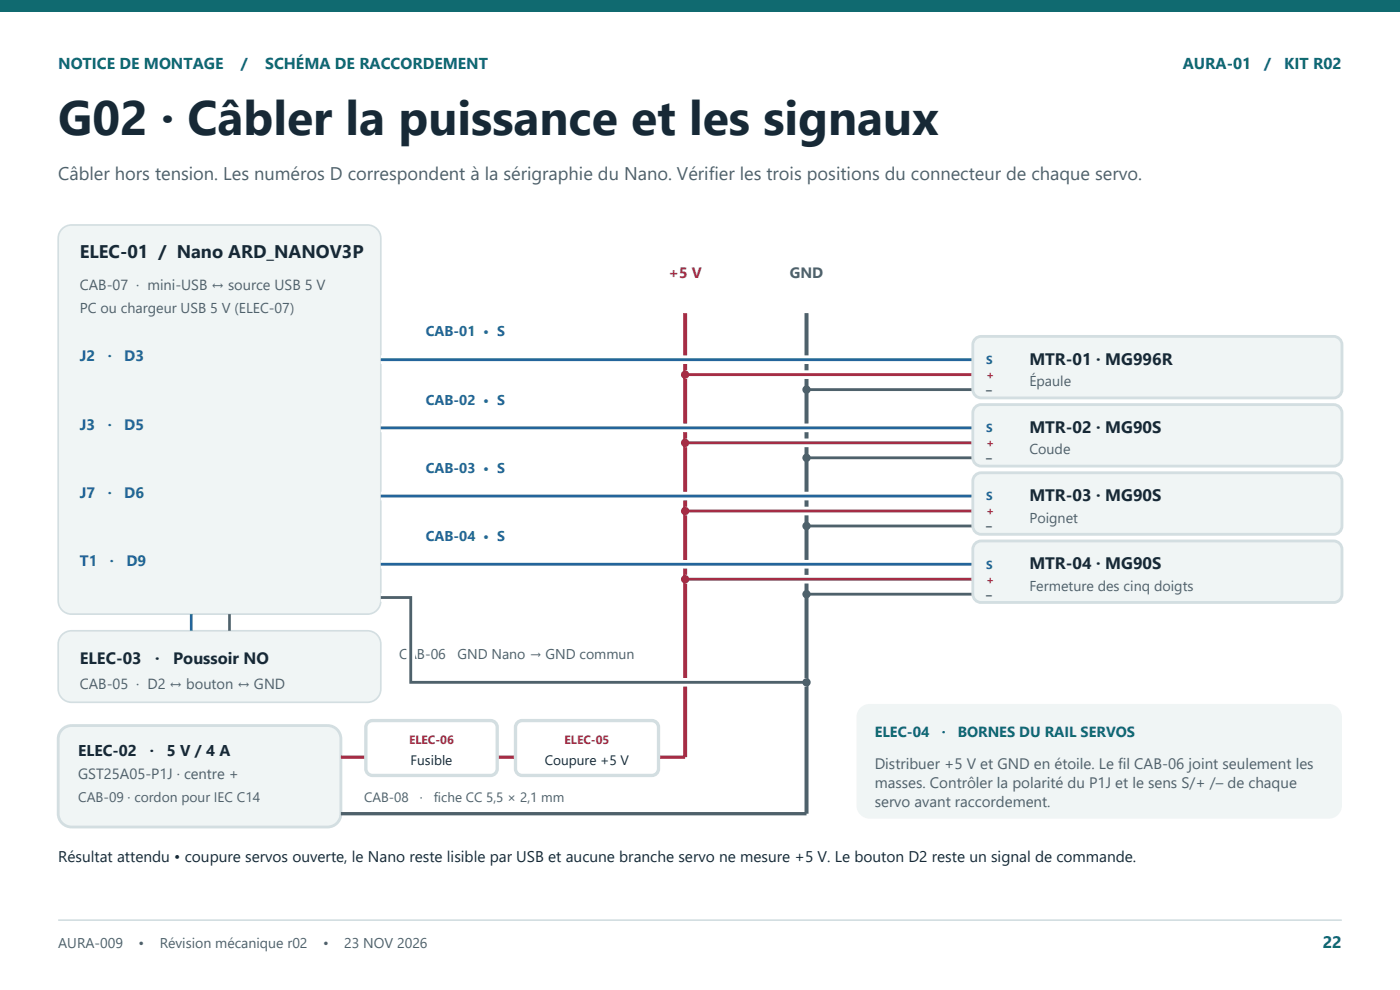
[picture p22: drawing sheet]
<svg xmlns="http://www.w3.org/2000/svg" width="297mm" height="210mm" viewBox="0 0 297 210" stroke-linecap="round" stroke-linejoin="round" font-family="sans-serif">
<defs><g id="words">
<text font-size="10.2" fill="#172936" x="12.3" y="28.7">G02 · Câbler la puissance et les signaux</text>
<text font-size="3.9" fill="#4e616b" x="12.3" y="38.2">Câbler hors tension. Les numéros D correspondent à la sérigraphie du Nano. Vérifier les trois positions du connecteur de chaque servo.</text>
<text font-size="3.9" fill="#172936" x="16.9" y="54.8">ELEC-01 / Nano ARD_NANOV3P</text>
<g font-size="3.5" fill="#172936">
<text x="218.4" y="77.4">MTR-01 · MG996R</text>
<text x="218.4" y="91.8">MTR-02 · MG90S</text>
<text x="218.4" y="106.3">MTR-03 · MG90S</text>
<text x="218.4" y="120.7">MTR-04 · MG90S</text>
<text x="16.9" y="140.9">ELEC-03</text>
<text x="32.9" y="140.9">·</text>
<text x="36.7" y="140.9">Poussoir NO</text>
</g>
<text font-size="3.5" fill="#106a70" x="280.6" y="201.2">22</text>
<g font-size="3.4" fill="#106a70">
<text x="12.3" y="14.6">NOTICE DE MONTAGE</text>
<text x="51.1" y="14.6">/</text>
<text x="56.3" y="14.6">SCHÉMA DE RACCORDEMENT</text>
<text x="250.9" y="14.6">AURA-01</text>
<text x="268.2" y="14.6">/</text>
<text x="272.5" y="14.6">KIT R02</text>
</g>
<g font-size="3.3" fill="#172936">
<text x="16.6" y="160.3">ELEC-02</text>
<text x="31.8" y="160.3">·</text>
<text x="35.4" y="160.3">5 V / 4 A</text>
<text x="12.3" y="182.9">Résultat attendu • coupure servos ouverte, le Nano reste lisible par USB et aucune branche servo ne mesure +5 V. Le bouton D2 reste un signal de commande.</text>
</g>
<text font-size="3.2" fill="#a52d45" x="141.8" y="59">+5 V</text>
<g font-size="3.2" fill="#4e616b">
<text x="167.5" y="59">GND</text>
<text x="185.6" y="163.1">Distribuer +5 V et GND en étoile. Le fil CAB-06 joint seulement les</text>
<text x="185.6" y="167.2">masses. Contrôler la polarité du P1J et le sens S/+ /– de chaque</text>
<text x="185.6" y="171.3">servo avant raccordement.</text>
</g>
<g font-size="3.2" fill="#23659b">
<text x="16.9" y="76.6">J2</text>
<text x="22.9" y="76.6">·</text>
<text x="26.4" y="76.6">D3</text>
<text x="16.9" y="91.1">J3</text>
<text x="22.9" y="91.1">·</text>
<text x="26.4" y="91.1">D5</text>
<text x="16.9" y="105.6">J7</text>
<text x="22.9" y="105.6">·</text>
<text x="26.4" y="105.6">D6</text>
<text x="16.9" y="120">T1</text>
<text x="23.3" y="120">·</text>
<text x="26.8" y="120">D9</text>
</g>
<g font-size="3.1" fill="#4e616b">
<text x="16.9" y="61.5">CAB-07 · mini-USB ↔ source USB 5 V</text>
<text x="16.9" y="146.1">CAB-05 · D2 ↔ bouton ↔ GND</text>
<text x="16.6" y="165.2">GST25A05-P1J · centre +</text>
</g>
<g font-size="3.1" fill="#106a70">
<text x="185.6" y="156.4">ELEC-04</text>
<text x="199.8" y="156.4">·</text>
<text x="203.2" y="156.4">BORNES DU RAIL SERVOS</text>
</g>
<g font-size="3" fill="#4e616b">
<text x="16.9" y="66.4">PC ou chargeur USB 5 V (ELEC-07)</text>
<text x="218.4" y="81.9">Épaule</text>
<text x="218.4" y="96.4">Coude</text>
<text x="218.4" y="110.9">Poignet</text>
<text x="218.4" y="125.3">Fermeture des cinq doigts</text>
<text x="84.7" y="139.8">CAB-06</text>
<text x="97.1" y="139.8">GND Nano → GND commun</text>
<text x="12.3" y="201.2">AURA-009</text>
<text x="29.4" y="201.2">•</text>
<text x="33.9" y="201.2">Révision mécanique r02</text>
<text x="68.5" y="201.2">•</text>
<text x="73" y="201.2">23 NOV 2026</text>
</g>
<g font-size="3" fill="#23659b">
<text x="90.3" y="71.4">CAB-01 • S</text>
<text x="90.3" y="85.8">CAB-02 • S</text>
<text x="90.3" y="100.3">CAB-03 • S</text>
<text x="90.3" y="114.7">CAB-04 • S</text>
</g>
<g font-size="2.9" fill="#172936">
<text x="87.1" y="162.4">Fusible</text>
<text x="115.6" y="162.4">Coupure +5 V</text>
</g>
<g font-size="2.9" fill="#4e616b">
<text x="16.6" y="170.1">CAB-09 · cordon pour IEC C14</text>
<text x="77.3" y="170.1">CAB-08</text>
<text x="89.1" y="170.1">·</text>
<text x="92" y="170.1">fiche CC 5,5 × 2,1 mm</text>
</g>
<g font-size="2.5" fill="#23659b">
<text x="209.2" y="77.2">S</text>
<text x="209.2" y="91.7">S</text>
<text x="209.2" y="106.1">S</text>
<text x="209.2" y="120.6">S</text>
</g>
<g font-size="2.5" fill="#a52d45">
<text x="209.2" y="80.4">+</text>
<text x="209.2" y="94.9">+</text>
<text x="209.2" y="109.3">+</text>
<text x="209.2" y="123.8">+</text>
<text x="86.8" y="157.8">ELEC-06</text>
<text x="119.8" y="157.8">ELEC-05</text>
</g>
<g font-size="2.5" fill="#4e616b">
<text x="209.2" y="83.6">–</text>
<text x="209.2" y="98">–</text>
<text x="209.2" y="112.5">–</text>
<text x="209.2" y="127">–</text>
</g>
</g></defs>
<path d="M0 0h297v2.5h-297z" fill-rule="evenodd" fill="#106a70"/>
<path d="M12.3 195.2h272.4" fill="none" stroke="#d3dee1" stroke-width=".35"/>
<g fill="#f0f5f5" stroke="#d3dee1" stroke-width=".35">
<path d="M13.4 48.3l1.1-.5 .7-.1h62.8a2.82 2.82 0 0 1 2.8 2.8v76.9a2.82 2.82 0 0 1-2.8 2.9h-62.8a2.82 2.82 0 0 1-2.9-2.9v-76.9a2.82 2.82 0 0 1 1.1-2.2z" fill-rule="evenodd"/>
<path d="M13.4 134.4l1.1-.5 .7-.1h62.8a2.82 2.82 0 0 1 2.8 2.8v9.5a2.82 2.82 0 0 1-2.8 2.9h-62.8a2.82 2.82 0 0 1-2.9-2.9v-9.5a2.82 2.82 0 0 1 1.1-2.2z" fill-rule="evenodd"/>
</g>
<path d="M40.6 130.3v3.5" fill="none" stroke="#23659b" stroke-width=".56"/>
<path d="M48.7 130.3v3.5" fill="none" stroke="#4e616b" stroke-width=".56"/>
<path d="M145.3 66.4v94.2" fill="none" stroke="#a52d45" stroke-width=".85" stroke-linecap="butt"/>
<path d="M171.1 66.4v106.2" fill="none" stroke="#4e616b" stroke-width=".85" stroke-linecap="butt"/>
<path d="M80.8 76.3h125.6M145.3 79.5h61.1" fill="none" stroke="#fff" stroke-width="1.8" stroke-linecap="butt"/>
<path d="M80.8 76.3h125.6" fill="none" stroke="#23659b" stroke-width=".6"/>
<path d="M145.3 79.5h61.1" fill="none" stroke="#a52d45" stroke-width=".6"/>
<path d="M171.1 82.6h35.3" fill="none" stroke="#4e616b" stroke-width=".6"/>
<circle cx="145.3" cy="79.5" r=".88" fill="#a52d45"/>
<circle cx="171.1" cy="82.6" r=".88" fill="#4e616b"/>
<path d="M206.9 71.9l.8-.5h.4h74.8a1.76 1.76 0 0 1 1.8 1.7v9.5a1.76 1.76 0 0 1-1.8 1.8h-74.8a1.76 1.76 0 0 1-1.7-1.8v-9.5v-.4z" fill-rule="evenodd" fill="#f0f5f5" stroke="#d3dee1" stroke-width=".6"/>
<path d="M80.8 90.8h125.6M145.3 93.9h61.1" fill="none" stroke="#fff" stroke-width="1.8" stroke-linecap="butt"/>
<path d="M80.8 90.8h125.6" fill="none" stroke="#23659b" stroke-width=".6"/>
<path d="M145.3 93.9h61.1" fill="none" stroke="#a52d45" stroke-width=".6"/>
<path d="M171.1 97.1h35.3" fill="none" stroke="#4e616b" stroke-width=".6"/>
<circle cx="145.3" cy="93.9" r=".88" fill="#a52d45"/>
<circle cx="171.1" cy="97.1" r=".88" fill="#4e616b"/>
<path d="M206.9 86.3l.8-.4 .4-.1h74.8a1.76 1.76 0 0 1 1.8 1.8v9.5a1.76 1.76 0 0 1-1.8 1.8h-74.8a1.76 1.76 0 0 1-1.7-1.8v-9.5v-.5z" fill-rule="evenodd" fill="#f0f5f5" stroke="#d3dee1" stroke-width=".6"/>
<path d="M80.8 105.2h125.6M145.3 108.4h61.1" fill="none" stroke="#fff" stroke-width="1.8" stroke-linecap="butt"/>
<path d="M80.8 105.2h125.6" fill="none" stroke="#23659b" stroke-width=".6"/>
<path d="M145.3 108.4h61.1" fill="none" stroke="#a52d45" stroke-width=".6"/>
<path d="M171.1 111.6h35.3" fill="none" stroke="#4e616b" stroke-width=".6"/>
<circle cx="145.3" cy="108.4" r=".88" fill="#a52d45"/>
<circle cx="171.1" cy="111.6" r=".88" fill="#4e616b"/>
<path d="M206.9 100.8l.8-.5h.4h74.8a1.76 1.76 0 0 1 1.8 1.7v9.6a1.76 1.76 0 0 1-1.8 1.7h-74.8a1.76 1.76 0 0 1-1.7-1.7v-9.6v-.4z" fill-rule="evenodd" fill="#f0f5f5" stroke="#d3dee1" stroke-width=".6"/>
<path d="M80.8 119.7h125.6M145.3 122.9h61.1" fill="none" stroke="#fff" stroke-width="1.8" stroke-linecap="butt"/>
<path d="M80.8 119.7h125.6" fill="none" stroke="#23659b" stroke-width=".6"/>
<path d="M145.3 122.9h61.1" fill="none" stroke="#a52d45" stroke-width=".6"/>
<path d="M171.1 126h35.3" fill="none" stroke="#4e616b" stroke-width=".6"/>
<circle cx="145.3" cy="122.9" r=".88" fill="#a52d45"/>
<circle cx="171.1" cy="126" r=".88" fill="#4e616b"/>
<path d="M206.9 115.3l.8-.5 .4-.1h74.8a1.76 1.76 0 0 1 1.8 1.8v9.5a1.76 1.76 0 0 1-1.8 1.8h-74.8a1.76 1.76 0 0 1-1.7-1.8v-9.5v-.5z" fill-rule="evenodd" fill="#f0f5f5" stroke="#d3dee1" stroke-width=".6"/>
<path d="M80.8 126.7h6.3v18h84" fill="none" stroke="#fff" stroke-width="1.8" stroke-linecap="butt"/>
<path d="M80.8 126.7h6.3v18h84" fill="none" stroke="#4e616b" stroke-width=".6"/>
<circle cx="171.1" cy="144.7" r=".88" fill="#4e616b"/>
<path d="M13.4 154.5l1.1-.5 .7-.1h54.3a2.82 2.82 0 0 1 2.8 2.8v15.9a2.82 2.82 0 0 1-2.8 2.8h-54.3a2.82 2.82 0 0 1-2.9-2.8v-15.9a2.82 2.82 0 0 1 1.1-2.2z" fill-rule="evenodd" fill="#f0f5f5" stroke="#d3dee1" stroke-width=".6"/>
<path d="M72.3 160.6h73" fill="none" stroke="#a52d45" stroke-width=".71" stroke-linecap="butt"/>
<path d="M72.3 172.6h98.8" fill="none" stroke="#4e616b" stroke-width=".71" stroke-linecap="butt"/>
<g fill="#fff" stroke="#d3dee1" stroke-width=".71" stroke-linecap="butt">
<path d="M78.2 153.1l.8-.3h25.1a1.41 1.41 0 0 1 1.4 1.5v8.8a1.41 1.41 0 0 1-1.4 1.4h-25.1a1.41 1.41 0 0 1-1.4-1.4v-8.8l.1-.5z" fill-rule="evenodd"/>
<path d="M109.9 153.1l.9-.3h27.5a1.41 1.41 0 0 1 1.4 1.5v8.8a1.41 1.41 0 0 1-1.4 1.4h-27.5a1.41 1.41 0 0 1-1.4-1.4v-8.8v-.5z" fill-rule="evenodd"/>
</g>
<path d="M182.7 149.9l1.2-.5 .6-.1h97.4a2.82 2.82 0 0 1 2.8 2.8v18.7a2.82 2.82 0 0 1-2.8 2.9h-97.4a2.82 2.82 0 0 1-2.8-2.9v-18.7a2.82 2.82 0 0 1 1-2.2z" fill-rule="evenodd" fill="#f0f5f5"/>
<use href="#words"/>
</svg>
